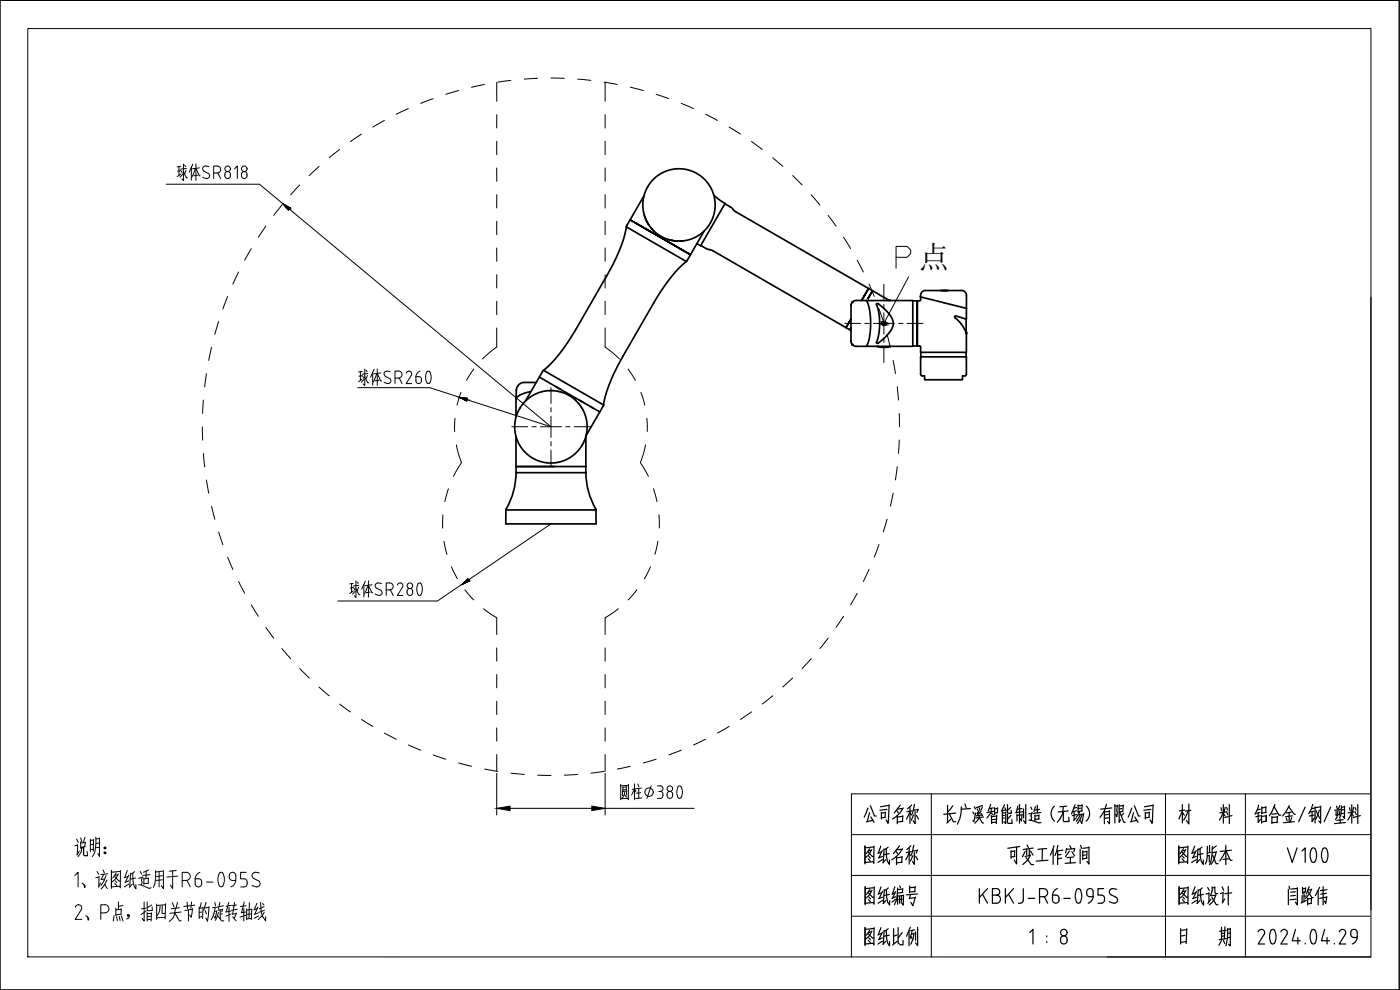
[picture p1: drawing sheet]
<svg xmlns="http://www.w3.org/2000/svg" width="420mm" height="297mm" viewBox="0 0 420 297" stroke-linecap="round" stroke-linejoin="round" font-family="sans-serif">
<defs><g id="words">
<text font-size="12.8" x="385.2" y="261.8">V100</text>
<g font-size="11.5">
<text x="103.7" y="181.7">球体SR280</text>
<text x="185.2" y="242.4">圆柱 380</text>
</g>
<g font-size="10.1">
<text x="281.9" y="248.4">长广溪智能制造（无锡）有限公司</text>
<text x="352.4" y="248.4">材 料</text>
<text x="258.2" y="260.7">图纸名称</text>
<text x="301.3" y="260.7">可变工作空间</text>
<text x="352.4" y="260.7">图纸版本</text>
<text x="258.6" y="273">图纸编号</text>
</g>
<g font-size="9.7">
<text x="258.2" y="248.4">公司名称</text>
<text x="375.4" y="248.4">铝合金/钢/塑料</text>
<text x="352.8" y="272.7">图纸设计</text>
<text x="385.6" y="272.7">闫路伟</text>
<text x="258.2" y="285">图纸比例</text>
<text x="353.1" y="285">日 期</text>
</g>
<text font-size="9.4" x="275.5" y="80.5">点</text>
</g></defs>
<g fill="none" stroke="#000" stroke-width=".3">
<path d="M8.3 8.6h403.1v278.5h-403.1zM49.9 55.3h28l87.5 72.7-36.4-11.7h-21.6M53.7 50v2.6M54.2 49.9l-1 .2M54.2 51.2l-.9 .2M54.2 52.2l-1 .8M54.4 51.3l.3 .6M54.8 52.3l-.8 .9M55.1 51.6l.8 1.7h.4M55.1 49.2v5l-.5-.5M55.4 49.5l.4 .5M55.8 51.1l-.4 1.1"/>
<path d="M55.9 50.5l-1.6 .2M57.4 50.3v3.7M57.9 49.3l-1.1 2.4M58.6 50.5l-1 2.6M58.8 50.5l1.1 2.3h.2M58.8 49.2v4.9M59.4 52.6l-1.3 .1M59.9 50.4l-2.1 .2M61.3 51.4l1.1 .6a.9 .9 0 0 1 .3 1.3 .9 .9 0 0 1-1.3 .1l-.6-.3M62.7 50a1.03 1.03 0 0 0-1.4-.1 1.03 1.03 0 0 0-.3 1.3l.3 .2M64.1 51.9h1.1a1.05 1.05 0 0 0 1-1 1.05 1.05 0 0 0-1-1.1h-1.1v3.8M65.4 51.9l.8 1.7"/>
<path d="M69.1 52.3v.4M69.2 52.3a.88 .88 0 0 0-1.2-.8 .88 .88 0 0 0-.5 1.2 .84 .84 0 0 0 .8 .9 .84 .84 0 0 0 .9-.9M70.4 50.7l.8-.9v3.8M72.7 51.7a.95 .95 0 0 1 1.5 .8 .95 .95 0 0 1-1.5 .8l-.2-.6zM84.9 61.1l2.2 1.3-.5 .6zM268.9 77.2h3.3l1.1-1.1v-1.1l-1.1-1.1h-3.3v6.6M272.7 83l-7.4 14M411.4 89.2v183.8M108.2 111.6v2.5M108.6 111.4l-1 .2M108.6 112.7l-.9 .2M108.6 113.8l-1 .7"/>
<path d="M108.8 112.8l.3 .6M109.3 113.8l-.9 .9M109.5 113.1l.9 1.8h.3M109.5 110.7v5l-.5-.5M109.8 111.1l.4 .4M110.3 112.7l-.5 1M110.4 112.1l-1.7 .2M111.8 111.8v3.8M112.3 110.8l-1.1 2.4M113.1 112.1l-1.1 2.5M113.2 112.1l1.1 2.2h.2M113.2 110.7v4.9"/>
<path d="M113.8 114.1l-1.2 .2M114.3 111.9l-2.1 .3M117.1 111.6a1.02 1.02 0 0 0-1.3-.2 1.02 1.02 0 0 0-.3 1.4l1.4 .7a.88 .88 0 0 1 .2 1.3 .88 .88 0 0 1-1.2 .2l-.6-.3M118.6 113.4h1a1.04 1.04 0 0 0 1.1-1 1.04 1.04 0 0 0-1.1-1.1h-1v3.8M119.8 113.4l.8 1.7M121.9 112a.84 .84 0 0 1 1.2-.6 .84 .84 0 0 1 .3 1.2l-1.5 2.5h1.7M124.8 113h.9a1.02 1.02 0 0 1 .8 1.2 1.02 1.02 0 0 1-1.2 .8l-.4-.4zM126.1 111.4l-.8 .4-.5 1.2M128.1 111.5l.5-.2a2.48 2.48 0 0 1 .4 3.6l-.4 .2a2.44 2.44 0 0 1-.5-3.6zM137.8 119.2l2.5 .3-.3 .8zM165.4 157.2l-34.1 23.1h-29.9M140.4 173.7l.5 .6-2.3 1.1"/>
<path d="M149.1 232v12.5M23 251.7l.5 1.1M23.3 253.4l-.1 3M23.3 253.6l-.8 .2M23.8 255.3l-.7 1.2M24.2 251.4l.4 1.2M24.2 252.6v2M24.3 255.7l-.9 1.3M24.4 255.3l.2-1.1-.3 1.5M25.4 256.7h.9M25.5 251.2l-.5 1.6M25.5 254l-1.3 .2"/>
<path d="M25.6 252.8l-1.4 .1M25.6 252.7l-.2 1.3M26.1 255.5l.2 1.2h-1l-.2-.2v-2.3v2.1M27.1 251.8v3.8M27.9 253.3l-.8 .2M28 254.8l-.9 .1M28.1 252l-1 .2M28.1 251.8l-.1 3.6M28.7 251.1l.1 .6a11.8 11.8 0 0 1-.7 4.7l-.4 .6M29.7 254.2l-1 .2M29.7 252.9l-.9 .2M29.9 251.4v5.5l-.5-.8"/>
<path d="M29.9 251.6l-1.1 .1M153.1 242.5h24.5M181.6 242.5h26.7M22.5 262.7l.9-1v4.4M22.6 272.2a.98 .98 0 0 1 1.3-.7 .98 .98 0 0 1 .5 1.4l-1.8 3h1.9M24.6 265a1.13 1.13 0 0 1 .9 1.2h-.2l-.1-.7M25.7 274.7a1.13 1.13 0 0 1 .9 1.3h-.2l-.1-.8M29.1 261.5l.6 .9M29.7 263.1l-1 .2M29.7 262.9v3M30.2 264.9l-.7 1.3M30.2 273.9h1.3"/>
<path d="M30.9 261l.4 .9M31.1 262.3l-.7 1.5M31.4 263.7l-1.1 .2M31.5 265.4l.7 1.2M31.5 273.9a1.21 1.21 0 0 0 1.2-1.2 1.21 1.21 0 0 0-1.2-1.2h-1.3v4.4M31.8 262.7l-.6 1.6-.9 1.3M32.1 264l-.6 1.3-1.2 1.4M32.3 262.2l-2.1 .2M33.4 266.1l2.6-.2 .1 .3M33.4 261.1v5.5M34.2 274.7l-.2 1.7M34.4 263l1.3 1.4 .3-.1"/>
<path d="M34.4 265l.7 .7M34.6 264.3l.5 .5M34.8 272.5v2.2M34.9 262l-1.1 1.4M35 275l.2 1.2M35.3 262.5l-.8 .1M35.5 262.2l-1 1.7-.9 .8M35.5 270.6v2.3M35.8 275l.2 1.1M36.2 261.2l-.1 5.2M36.2 261.5l-2.8 .2M36.4 274.3l-1.6 .2"/>
<path d="M36.4 272.7l-.1 1.6M36.4 272.8l-1.6 .2M36.4 274.8l.6 1.6M36.9 271.7l-1.4 .2M38.2 261.2l-.8 2.1M38.4 262.9l-1.1 .5M38.7 265.3l-1.4 .8M38.7 264.3l-1.2 .4M38.7 262.6l-1.1 2.1M38.8 274.7a.78 .78 0 0 1-.8 1M39.2 262l-.3 4.2M39.7 265.3l-.9 .9"/>
<path d="M39.8 262l.1 2.2 .3 1.6 .6 .9v-1.3M40.4 261.5l-1.2 .8M40.7 263.4l-1.6 .4M41.6 265.5h.8l2.4 1.1 .6-.3M42.1 261.5l.4 .8M42.7 263.3l-1.1 .2M42.7 263.1l-.2 1.1 .2 .5-.3 .8M43.2 263.4v1.9M43.3 270.6v5.8l-.7-.8M43.9 273.3l-1.6 1.1M43.9 272.5l-1.5 .2M43.9 261.4l-.1 2.2"/>
<path d="M44.2 270.6v2.5l1.5 .1v-1.1M44.2 273.8v2.6M44.5 263.5l-1.3 .2M44.5 263.4v1.6M44.6 265l-1.4 .1M44.7 261l-1.6 .7M45 262.4l-2.1 .3M45.1 274.9l-.9 .2M45.3 275.8l-1.1 .2M45.4 274l-1.2 .2M45.5 273.9l-.2 2.5M45.5 271.5l-1.3 .9"/>
<path d="M46.7 261.2l-.2 4.1-.5 .9M47 271.3v4.6M47.8 261.6v4.5M48 271.9l-.1 1.3-.8 1.5M48.7 271.8l-.1 2.1 .1 .2 .8-.1M48.7 262.7l-1.7 .3M48.7 264l-1.8 .2M49 261.3v5.3l-.6-.9M49 261.3l-2.3 .3M49.5 275.2l-2.5 .2M49.7 271.4l-2.7 .3M49.7 271.1l-.2 4.6"/>
<path d="M51.1 265.5l.7 1.1M51.7 270.8l.5 1.4M51.8 261.3v5.2M52.4 273.8l1.4 2.5h.6M52.6 272.5l-.2 1.8-.5 1.2-1.1 1M52.9 261.2l-2.1 .2M53.3 270.7l-.5 1.8M53.4 262.9l-3.3 .2M53.8 272.4l-2.5 .3M54.4 273.6l-3.5 .4M54.7 264.2l1.2-.1a1.21 1.21 0 0 0 1.2-1.2 1.21 1.21 0 0 0-1.2-1.2h-1.2v4.4M56.1 264.2l1 1.9"/>
<path d="M56.2 270.7l.1 2M56.6 273v3.4M57.5 270.6l-.2 1.9M57.7 272.8l-2.2 .4M57.8 272.6l-.4 2.6-.5-.7M58.5 271.6l-3.4 .4M58.6 263.7v1.4a1.02 1.02 0 0 0 1.2 1 1.02 1.02 0 0 0 .7-1.4M58.6 263.7l1.5 .1 .3 .3 .1 .5M59.8 272.1v3.5M60 261.7a2.21 2.21 0 0 0-1.4 2M60.4 270.8l-.4 1.6M60.5 273.6l-.7 .2"/>
<path d="M60.7 275l-.9 .2M60.9 272.4l-1.1 .1M60.9 272.2l-.1 3.4M61.6 273.2l.4 1M61.8 270.7l-.7 2.5M62 264.7h1.9M62.7 272.2l-1.3 .2M62.7 272l-.4 4.4-.5-1M64.5 270.7l.2 1.1M64.6 272.3l-.6 2.4-.6 1.3M65 273.3l-.5 2.2-.2-.4M65 273.4l-.6 .1"/>
<path d="M65.2 274.7l1.3 1.6h.7M65.3 272.2l-1.5 .2M65.6 273.8l-1 2.3M65.9 262l.5-.3a2.68 2.68 0 0 1 .7 3.6l-.2 .5-.5 .3a2.68 2.68 0 0 1-.8-3.6zM66 270.7l-.5 2.1M66.1 273v2.7M66.7 274.2l-.6 .1M66.8 272.9l-1.4 .2M66.9 272.8l-.4 .8M67.1 271.8l-1.4 .2M68.7 270.7l-.8 2.9M68.7 272.2v4.2"/>
<path d="M69.3 273.3l-1.5 .3M69.4 274.2l-1.6 .7M69.4 271.6l-1.6 .3M69.8 275.1l1 1.2M70.4 270.7l-.6 3.5M70.8 264.2h-1a1.2 1.2 0 0 1-1-1.4 1.2 1.2 0 0 1 1.4-1l.3 .2a3.1 3.1 0 0 1-.8 3.9l-.4 .2M70.9 274.1l-1.2 .2M71 271.5l-1.3 .3M71 274l-.7 1.6M71.2 272.8l-1.7 .3M73.2 272.6v3.7M73.3 270.6l-.8 3.2"/>
<path d="M73.7 273.6l-1.3 .2M73.7 274.6l-1.7 .6M73.9 271.8l-1.8 .2M73.9 261.7h-1.7v2h1a1.26 1.26 0 0 1 1 1.2 1.26 1.26 0 0 1-1 1.2h-1M74 272.7v3.3M74.8 270.8l-.1 4.8M75.2 274.2l-.9 .1M75.4 275.6l-1.4 .1M75.5 272.9l-1.5 .2M75.6 272.7l-.2 3.3M75.6 265.6l1.5 .5M77.1 271l-.8 1.9"/>
<path d="M77.2 272.6l-1 .4M77.4 272.1l-.9 2.2M77.6 273.9l-1.3 .4M77.6 274.8l-1.3 .7M77.8 262a1.36 1.36 0 0 0-2.2 .8l.3 .6 1.6 .9a.98 .98 0 0 1 .5 1.1 .98 .98 0 0 1-.9 .7M78.2 270.7l.2 3 .4 1.4 .9 1.2v-1.3M78.8 271.1l.4 .4M79.2 272l-1.4 .7M79.3 273.7l-1.8 2.3M79.4 273.1l-1.7 .6M332.3 287.1h79.1"/>
<circle cx="68.3" cy="50.6" r=".84"/>
<circle cx="73.3" cy="50.6" r=".84"/>
<circle cx="265.3" cy="97" r=".58"/>
<circle cx="31.5" cy="255.9" r=".26"/>
<circle cx="31.5" cy="254.4" r=".26"/>
<circle cx="31.5" cy="254.4" r=".2"/>
<circle cx="31.5" cy="255.9" r=".2"/>
<circle cx="31.5" cy="255.9" r=".14"/>
<circle cx="31.5" cy="254.4" r=".14"/>
<circle cx="31.5" cy="255.9" r=".07"/>
<circle cx="31.5" cy="254.4" r=".07"/>
<circle cx="38.5" cy="274.7" r=".14"/>
<circle cx="38.5" cy="274.7" r=".2"/>
<circle cx="38.5" cy="274.7" r=".07"/>
<circle cx="38.5" cy="274.7" r=".26"/>
</g>
<g fill="none" stroke="#000" stroke-width=".51">
<path d="M193.3 58.8l-5.3 9.3M194.4 56.1l1.2-1.8 1.1-1.1 1.5-1.1 1.7-.8 1.8-.5 2.4-.2 1.9 .2 2 .7 1.7 .9 1.6 1.3 1.3 1.4 .9 1.6 .8 2 .3 1.6-.2 3.4a10.8 10.8 0 0 1-10.1 8.6M194.4 56.1a10.8 10.8 0 0 0-.3 10.4M214.2 58.5l3.4 2.6-7.3 12.6M188 68.1l-.1 .4a45.2 45.2 0 0 1-5.8 14.3l-9.2 15.9a43.4 43.4 0 0 1-9.8 12.4M188 68.1l18 10.4a42.6 42.6 0 0 0-9.8 12.4l-9.2 15.9a42.6 42.6 0 0 0-5.9 14.7l-18-10.4M189.1 66l18.1 10.4-18.1-10.4M193.3 64.3l.8 2.2M193.9 68.7l1.3 .8M194.1 66.5l1.3 1.9M194.2 66.5l.2 .5M195.4 68.4l.6 .6a10.9 10.9 0 0 0 4.6 2.9"/>
<path d="M200.6 71.9l1.2 .2M200.6 71.9l1.2 .3M201.1 72.9l1.4 .8M201.8 72.1l2.5 .2M204.4 74.8l.8 .5M205.1 72.3h-.8M209.1 73.1l1.2 .6M210.2 73.7h.1M210.3 73.6l1.8 1.1 1.6 .4 41.7 24.1M211.4 69.2l-5.4 9.2M217.5 61.1l1.6 .9M219.1 62l.8 .7"/>
<path d="M219.9 62.8l.8 .7 46.2 26.7M255.4 95.7l-1.5 2.6 1.5-2.6M255.4 98.4l-.3 .6 .3-.6M255.5 91.5l-.1 .2M255.9 90.6l1.1-.4h16.9v13.7h-16.9a1.59 1.59 0 0 1-1.6-1.5v-10.7zM259.9 90.2a17.7 17.7 0 0 1 1 11.2l-.5 1.8-.5 .7M260.7 86.6l-2.1 3.5 2.1-3.5M261.9 87.2l-1.6 2.7 1.6-2.7M263 91.2l.2-.1a10.2 10.2 0 0 1 4.9 5.5 6 6 0 0 1-2.7 4.8l-1.8 1.5-.6-.1a17.5 17.5 0 0 0 0-11.6zM266.6 90l.7 .2M275.3 90.3v13.5v-13.5M276.1 89.1l14 3.4"/>
<path d="M276.3 89.9l-.4 .4h-2M282.2 87.2h2.2h-1.6M288.6 87.2h-10.9a1.45 1.45 0 0 0-1.4 1.4v1.3M288.6 87.2a1.45 1.45 0 0 1 1.4 1.4v7.2M289.4 98.7l.6 1.3M290 99.8h.1M290 95.8v4M290 95.8l-3.1-1a.31 .31 0 0 0-.4 .1 .31 .31 0 0 0 .1 .4l1.8 1.8 1 1.6M290 100h.1M154.9 119.7v5.5M155 117.2l-.1 2.5M155 117.1v.1"/>
<path d="M155.4 115.8l-.4 1.4M155.4 115.8h.1M159.3 117.5a6.2 6.2 0 0 0-4.4 2.1M160.9 114.8h-3.9l-.8 .3-.8 .7M161.9 113.1l18.1 10.5M162.8 111.5l-5.1 8.8M162.9 111.4l-.1 .1M163.1 111.1l-.2 .3M166.6 115.9l1.4 .8M167.3 117.4a10.7 10.7 0 0 0-11.3 5.2M167.4 117.4l.4 .1a10.5 10.5 0 0 1 5 2.6M255.4 102.4v.2"/>
<path d="M263.2 103.9a7.3 7.3 0 0 0 4.2 0M263.3 103.9l1.5 .3 2.3-.3M273.9 103.8h2M275.9 103.8l.4 .4M276.3 107.1h13.7v5.3l-.3 .4h-.8v1l-.2 .1h-11.1l-.1-1.1h-.9l-.3-.4zM276.4 105.7v1.4M289.9 105.7v1.4M290 100v5.7h-13.7v-1.5M154.9 130.9v10.9M155.9 122.6l-.9 2-.4 2-.1 1.9 .3 2.4a10.9 10.9 0 0 0 9.2 8 10.9 10.9 0 0 0 10.8-5.6M172.7 120.1l.8 .8M173.5 120.9l.9 1.2"/>
<path d="M173.9 120.1l1.3 .7M174.4 122.1a10.7 10.7 0 0 1 .5 11.2M175.8 140v1.8M175.8 130.8v9.2h-20.9M177.2 122l.8 .4M180.9 122l-5 8.8M181.1 121.5l-.2 .5M151.8 153v4.2h27.1v-4.2M151.8 153h27.1M154.9 141.8h20.9a23.1 23.1 0 0 0 3.1 11.2M154.9 141.8a23.1 23.1 0 0 1-3.1 11.2"/>
</g>
<g fill="#000" stroke="#000" stroke-width=".3">
<circle cx="255.9" cy="90.6" r=".24"/>
<circle cx="290" cy="99.8" r=".24"/>
<circle cx="255.9" cy="103.5" r=".24"/>
<circle cx="290" cy="100" r=".24"/>
</g>
<g fill="#000" stroke="#000" stroke-width=".3">
<path d="M86 62.4h.4l.4 .3zM86.4 62.4h.7l-.3 .3zM84.9 61.1l2.2 1.3-.5 .6zM265.1 96.5h.2zM265.3 97.6h.2zM138.5 119.5l1.7 .4zM139 119.5h1.3l-.1 .4zM137.8 119.2l2.5 .3-.3 .8zM140 174h.6l-.5 .3zM140 174l.4-.3 .2 .3zM140.1 174.3l.5-.3 .3 .3zM138.6 175.4l1.8-1.7 .5 .6z"/>
<path d="M149.1 242.5l4-.6v1.3zM177.6 241.9l4 .6-4 .7z"/>
<path d="M86 62.4l.3 .3h.5zM86.3 62.7h.5l-.2 .3z"/>
<path d="M84.9 61.1l1.5 1.3h.7zM84.9 61.1l1.5 1.3h-.4z"/>
<path d="M265.1 96.5h.2zM265 96.5h.3z"/>
<path d="M265 96.5h.3zM265 96.5h.3z"/>
<path d="M265 96.5l.3 .1zM264.9 96.6h.4z"/>
<path d="M264.9 96.6l.4 .1zM264.9 96.6l.4 .1z"/>
<path d="M264.8 96.7l.5 .1zM264.8 96.7l.5 .1z"/>
<path d="M264.8 96.8h.5zM264.8 96.8h.5z"/>
<path d="M264.7 96.8l.6 .1zM264.7 96.8l.6 .1z"/>
<path d="M264.7 96.9l.6 .1zM264.7 96.9l.6 .1z"/>
<path d="M264.7 97l.6 .1zM264.7 97l.6 .1z"/>
<path d="M264.7 97.1l.6 .1zM264.7 97.1l.6 .1z"/>
<path d="M264.7 97.2l.6 .1zM264.7 97.2l.6 .1z"/>
<path d="M264.8 97.3l.5 .1zM264.8 97.3l.5 .1z"/>
<path d="M264.8 97.4l.5 .1zM264.8 97.4l.5 .1z"/>
<path d="M264.9 97.5h.4zM264.9 97.5h.4z"/>
<path d="M265 97.5l.3 .1zM265 97.5l.3 .1z"/>
<path d="M265.1 97.6h.2zM265.1 97.6h.2z"/>
<path d="M265.3 96.9h.5zM265.3 96.9h.5z"/>
<path d="M265.3 96.5h.2zM265.3 96.5h.2z"/>
<path d="M265.3 96.5h.2zM265.3 96.5h.2z"/>
<path d="M265.3 96.5h.2zM265.3 96.5h.2z"/>
<path d="M265.3 96.5h.2zM265.3 96.5h.2z"/>
<path d="M265.3 96.5v.4l.2-.4zM265.3 96.5v.4z"/>
<path d="M265.3 97.5h.3zM265.3 97.5l.2 .1z"/>
<path d="M265.5 96.6l.2 .1zM265.5 96.6l.2 .1z"/>
<path d="M265.3 97.5h.3zM265.3 97.5h.3z"/>
<path d="M265.5 96.7h.2zM265.5 96.7h.2z"/>
<path d="M265.3 97.4h.4zM265.3 97.4l.3 .1z"/>
<path d="M265.4 96.7l.4 .1zM265.4 96.7l.4 .1z"/>
<path d="M265.3 97.3h.5zM265.3 97.3l.4 .1z"/>
<path d="M265.4 96.8l.4 .1zM265.4 96.8l.4 .1z"/>
<path d="M265.3 97.2h.5zM265.3 97.2l.5 .1z"/>
<path d="M265.3 96.9l.5 .1zM265.3 96.9l.5 .1z"/>
<path d="M265.3 97l.5 .1zM265.3 97l.5 .1z"/>
<path d="M265.3 97.1h.5zM265.3 97.1l.5 .1z"/>
<path d="M138.5 119.5l.8 .4h.9zM139.3 119.9h.9l-.2 .4z"/>
<path d="M137.8 119.2l1.2 .3h1.3zM137.8 119.2l1.2 .3z"/>
<path d="M140 174l-.3 .3h.4zM138.6 175.4l1.1-1.1h.4zM138.6 175.4l2.3-1.1h-.8z"/>
</g>
<g fill="none" stroke="#000" stroke-width=".3">
<path d="M253.5 97h4.8M259.5 97h1.3M262.1 97h6.3M265.3 85.3v4.8M265.3 91.3v1.3M265.3 93.9v6.3M269.7 97h1.3M272.2 97h4.8M165.4 116.3v4.8M265.3 101.5v1.3M265.3 104v4.8M153.6 128h4.8"/>
<path d="M159.6 128h1.3M162.2 128h6.3M165.4 122.3v1.3M165.4 124.9v6.3M165.4 132.5v1.3M165.4 135v4.8M169.8 128h1.3M172.3 128h4.8"/>
</g>
<g fill="none" stroke="#000" stroke-width=".3">
<path d="M115.4 36.1l-3.5 2M122.5 32.6l-3.6 1.7M130 29.6l-3.8 1.4M137.6 27.2l-3.8 1.1M145.4 25.3l-3.9 .9M149.1 24.7v5.7M149.1 34.4v4M153.3 24.1l-3.9 .5M161.3 23.5l-4 .2M165.3 23.4l4.1 .1M173.4 23.7l3.9 .4M181.3 24.6l4 .7"/>
<path d="M181.6 24.7v5.7M181.6 34.4v4M189.2 26.2l3.9 1M196.9 28.3l3.8 1.3M204.4 31l3.7 1.6M211.8 34.3l3.5 1.8M218.8 38.1l3.4 2.1M90 55.5l-2.8 2.9M95.7 49.9l-2.9 2.8M101.9 44.8l-3.1 2.5M108.5 40.2l-3.3 2.3M149.1 42.4v4"/>
<path d="M149.1 50.4v4M149.1 58.4v4M181.6 42.4v4M181.6 50.4v4M181.6 58.4v4M225.5 42.5l3.3 2.3M231.9 47.3l3 2.6M237.9 52.7l2.8 2.8M243.4 58.4l2.6 3.1M75.4 74.6l-2 3.5M79.8 67.9l-2.3 3.3M84.6 61.5l-2.5 3.1"/>
<path d="M149.1 66.4v4M149.1 74.4v4M181.6 66.4v4M181.6 74.4v4M248.5 64.6l2.4 3.2M253.2 71.2l2.1 3.4M257.2 78.1l1.9 3.5M65.6 96.5l-1.1 3.8M68.3 88.9l-1.4 3.8M71.6 81.6l-1.7 3.7M149.1 98.4v5.7l-4.3 3.6M149.1 82.4v4"/>
<path d="M149.1 90.4v4M181.6 98.4v5.7l4.3 3.6M181.6 82.4v4M181.6 90.4v4M260.8 85.2l1.6 3.7M263.8 92.7l1.3 3.8M62 112.1l-.6 4M63.5 104.2l-.9 3.9M138.3 117.7l-1.1 3.8M142.2 110.7l-2.2 3.4M188.5 110.7l2.2 3.4M192.3 117.7l1.2 3.8"/>
<path d="M266.2 100.3l1 3.9M268 108.1l.7 4M269.3 116l.3 4M60.7 128.1l.1 4M61 120l-.2 4M61 136.1l.4 4M136.5 125.5v4M136.9 133.5l1.6 5.3-2.4 4.1M193.7 133.4l-1.5 5.4 2.4 4.1M194.1 125.5l.1 4M269.9 124l.1 4M269.9 132l-.3 4"/>
<path d="M62 144l.7 4M63.5 151.9l1 3.9M65.6 159.6l1.3 3.8M132.9 154.5l-.1 4M134.6 146.6l-1.1 3.9M196.1 146.6l1.1 3.9M197.8 154.5v3.9M266.2 155.8l-1.1 3.8M268.1 147.9l-.9 4M269.3 140l-.6 4M68.3 167.2l1.6 3.7M71.6 174.5l1.8 3.5"/>
<path d="M133.2 162.4l.9 3.9M135.5 170.1l1.8 3.6M139.5 177l2.7 3M191.2 177l-2.7 3M195.2 170.1l-1.8 3.6M197.4 162.4l-.8 3.9M257.3 178l-2 3.5M260.8 170.8l-1.7 3.7M263.8 163.4l-1.4 3.7M75.4 181.5l2.1 3.4M79.8 188.2l2.3 3.3M84.6 194.6l2.6 3.1"/>
<path d="M145.1 182.7l4 2.7v5M149.1 194.4v4M181.6 194.4v4M185.6 182.7l-4 2.7v5M243.5 197.6l-2.8 3M248.6 191.5l-2.5 3.1M253.2 184.9l-2.3 3.3M90 200.6l2.8 2.8M95.8 206.2l3 2.6M101.9 211.3l3.3 2.3M108.5 215.9l3.4 2.1M115.4 220l3.5 1.8"/>
<path d="M149.1 202.4v4M149.1 210.4v4M149.1 218.4v4M181.6 202.4v4M181.6 210.4v4M181.6 218.4v4M218.8 218l-3.5 1.9M225.6 213.6l-3.4 2.3M231.9 208.8l-3.1 2.4M237.9 203.4l-3 2.7M122.6 223.5l3.7 1.6M130 226.5l3.8 1.3"/>
<path d="M137.6 228.9l3.9 1M145.4 230.8l4 .6M149.1 226.4v5M153.4 232l4 .4M161.4 232.6l4 .1M173.4 232.4l-4 .2M181.3 231.4l-3.9 .6M181.6 226.4v5M196.9 227.8l-3.8 1.1M204.5 225.1l-3.8 1.4M211.8 221.8l-3.6 1.7"/>
</g>
<!-- layer: 0 -->
<path d="M0 .1h419.9v296.9h-419.9zM279.5 238.2v48.9M349.8 238.2v48.9M373.8 238.2v48.9M411.1 238.2h-155.6v48.9M255.5 250.4h155.6M255.5 274.9h155.6M255.5 262.7h155.6" fill="none" stroke="#000" stroke-width=".3"/>
<g fill="none" stroke="#000" stroke-width=".36">
<path d="M293.9 266.6v4.4M294.9 268.3l1.5 2.7M296.4 266.6l-2.5 2.7M297.8 268.6h1.2M299 266.6h-1.2v4.4h1.3a1.22 1.22 0 0 0 1.2-1.2 1.22 1.22 0 0 0-1.2-1.2M299.1 266.6a.98 .98 0 0 1 .9 1 .98 .98 0 0 1-.9 1M301.7 266.6v4.4M302.7 268.3l1.5 2.7M304.2 266.6l-2.5 2.7M307.1 266.6v3.4M307.1 270a1.1 1.1 0 0 1-1.5 1M308.6 269.5h1.9"/>
<path d="M309 279.8l1-.9v4.3M312 269.1h1.2a1.22 1.22 0 0 0 1.2-1.3 1.22 1.22 0 0 0-1.2-1.2h-1.2v4.4M313.4 269.1l1 1.9M315.9 268.6h.9a1.19 1.19 0 0 1 1 1.3 1.19 1.19 0 0 1-1.3 1l-.6-.5zM317.3 266.6a2.21 2.21 0 0 0-1.4 2M319.3 269.5h1.9M323.2 266.9l-.5 1.6 .1 1.2 .4 1.1M323.2 266.9l.5-.3 .5 .3M323.2 270.8l.5 .2 .5-.2M324.2 266.9l.4 1.6v1.2l-.4 1.1M326.1 267.6a.98 .98 0 0 1 1-1 .98 .98 0 0 1 1 1M326.1 267.6a1.13 1.13 0 0 0 1 1.5h1"/>
<path d="M328.1 267.6a2.74 2.74 0 0 1-1.5 3.4M330.5 268.5a.98 .98 0 0 1 1 1M331.2 266.6h-1.7v2h1M331.5 269.5a1.1 1.1 0 0 1-1 1.5h-1M333.5 268.5l1.3 .6a1.05 1.05 0 0 1 .4 1.6 1.05 1.05 0 0 1-1.6 .1l-.7-.3M333.9 266.6l1.2 .3M333.9 266.6a.98 .98 0 0 0-.9 .8 .98 .98 0 0 0 .5 1.1M377.6 279.6a.99 .99 0 0 1 1.3-.7 .99 .99 0 0 1 .5 1.4l-1.8 2.9h1.9M381.5 279.1l.5-.2a2.68 2.68 0 0 1 .7 3.6l-.2 .5-.5 .2a2.68 2.68 0 0 1-.7-3.6zM385.4 278.9l-.6 .2-.4 .5M385.4 278.9a.96 .96 0 0 1 .8 1.4M388.8 278.9l-1 3.4h2.4"/>
<path d="M393.7 279.1l.5-.2a2.68 2.68 0 0 1 .7 3.6l-.3 .5-.4 .2a2.68 2.68 0 0 1-.8-3.6zM397.6 278.9l-1 3.4h2.4M401.9 279.6a.99 .99 0 0 1 1.4-.7 .99 .99 0 0 1 .4 1.4l-1.8 2.9h2M314.2 280.8v.3M314.2 282.5v.3M318.3 281.8a.98 .98 0 0 1 1-1 .98 .98 0 0 1 1 1M318.3 281.8a1.05 1.05 0 0 0 1 1.4 1.05 1.05 0 0 0 .9-1.4M386.2 280.3l-1.8 2.9h2M389.5 281.3v1.9M391.7 283v.2M398.3 281.3v1.9M400.5 283v.2"/>
<path d="M407.3 281.3h-1a1.2 1.2 0 0 1-1-1.4 1.2 1.2 0 0 1 1.4-1l.3 .2a3.1 3.1 0 0 1-.8 3.9l-.4 .2"/>
<circle cx="319.3" cy="279.8" r=".98"/>
</g>
<use href="#words"/>
</svg>
